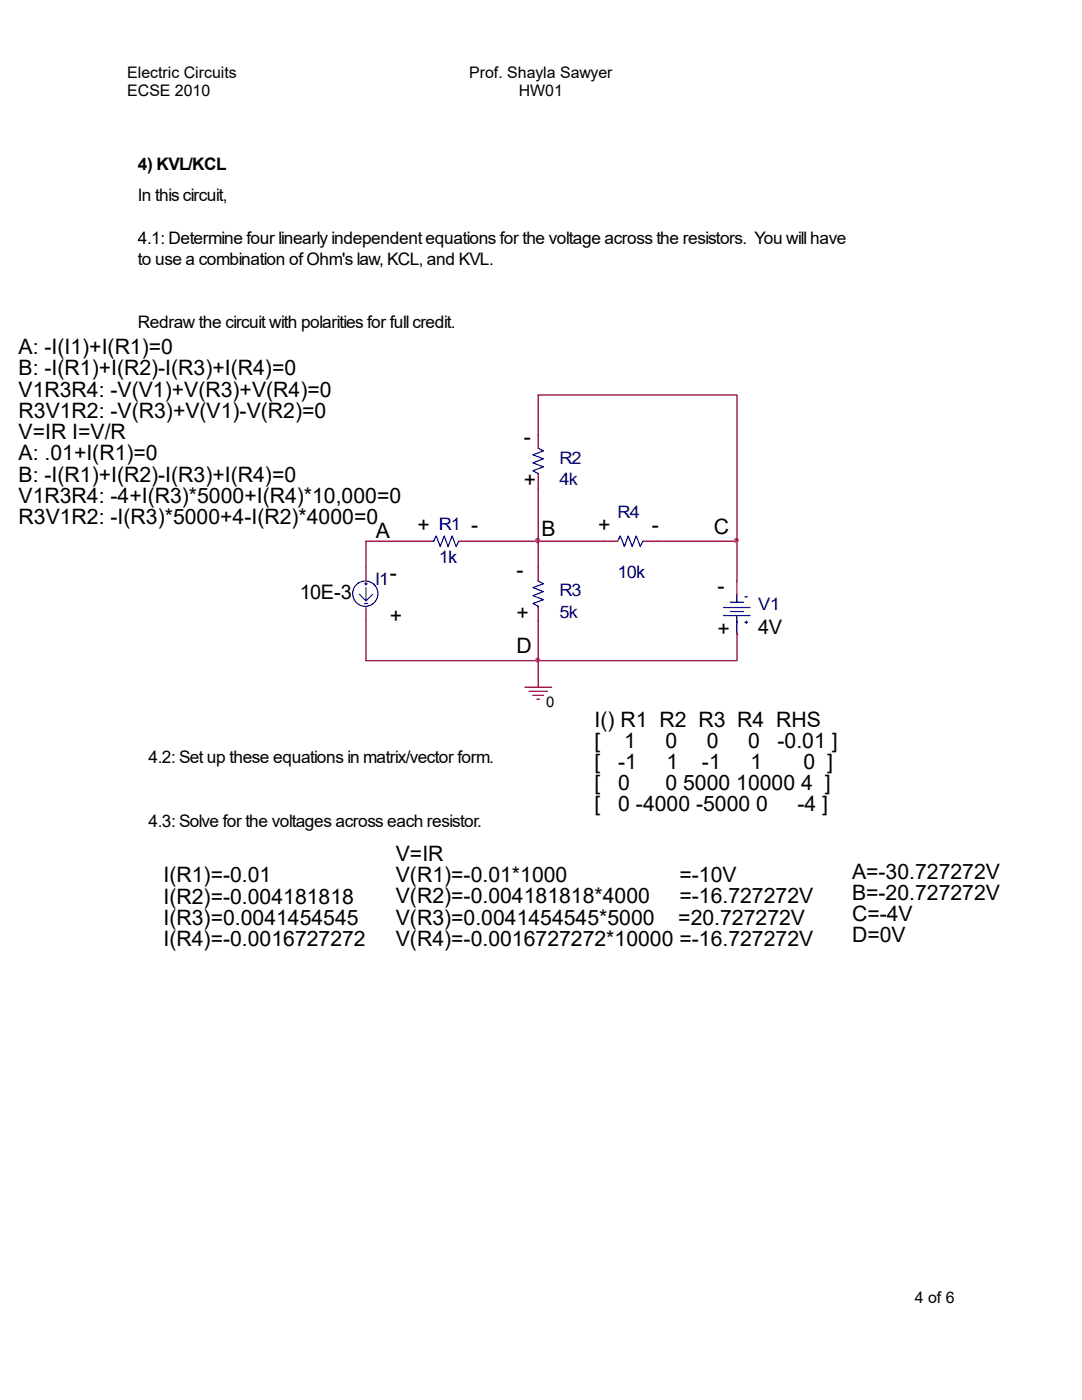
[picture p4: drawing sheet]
<svg xmlns="http://www.w3.org/2000/svg" width="216mm" height="279mm" viewBox="0 0 216 279" stroke-linecap="round" stroke-linejoin="round" font-family="sans-serif">
<defs><g id="words">
<g font-size="4.2">
<text x="3.7" y="70.7">A: -I(I1)+I(R1)=0</text>
<text x="3.7" y="74.9">B: -I(R1)+I(R2)-I(R3)+I(R4)=0</text>
<text x="3.7" y="79.2">V1R3R4: -V(V1)+V(R3)+V(R4)=0</text>
<text x="3.7" y="83.4">R3V1R2: -V(R3)+V(V1)-V(R2)=0</text>
<text x="3.7" y="87.6">V=IR I=V/R</text>
<text x="104.6" y="88.6">-</text>
<text x="3.7" y="91.9">A: .01+I(R1)=0</text>
<text x="3.7" y="96.1">B: -I(R1)+I(R2)-I(R3)+I(R4)=0</text>
<text x="3.7" y="100.3">V1R3R4: -4+I(R3)*5000+I(R4)*10,000=0</text>
<text x="104.6" y="97.1">+</text>
<text x="3.7" y="104.6">R3V1R2: -I(R3)*5000+4-I(R2)*4000=0</text>
<text x="75" y="107.3">A</text>
<text x="83.3" y="106.2">+</text>
<text x="94" y="106.2">-</text>
<text x="108.1" y="106.9">B</text>
<text x="119.3" y="106.2">+</text>
<text x="130" y="106.2">-</text>
<text x="142.4" y="106.6">C</text>
<text x="77.8" y="115.8">-</text>
<text x="103.1" y="115.2">-</text>
<text x="143.2" y="118.4">-</text>
<text x="77.8" y="124.3">+</text>
<text x="103.1" y="123.7">+</text>
<text x="103.1" y="130.4">D</text>
<text x="143.2" y="126.8">+</text>
<text x="118.7" y="145">I() R1 R2 R3 R4 RHS</text>
<text x="118.7" y="149.2">[</text>
<text x="124.5" y="149.2">1</text>
<text x="132.8" y="149.2">0</text>
<text x="141" y="149.2">0</text>
<text x="149.3" y="149.2">0</text>
<text x="155.1" y="149.2">-0.01 ]</text>
<text x="118.7" y="153.5">[</text>
<text x="123.4" y="153.5">-1</text>
<text x="133" y="153.5">1</text>
<text x="140.1" y="153.5">-1</text>
<text x="149.7" y="153.5">1</text>
<text x="160.3" y="153.5">0 ]</text>
<text x="118.7" y="157.7">[</text>
<text x="118.7" y="161.9">[</text>
<text x="123.4" y="157.7">0</text>
<text x="123.4" y="161.9">0 -4000 -5000 0</text>
<text x="132.8" y="157.7">0 5000 10000 4 ]</text>
<text x="159.1" y="161.9">-4 ]</text>
<text x="79" y="171.8">V=IR</text>
<text x="32.6" y="176.1">I(R1)=-0.01</text>
<text x="79" y="176.1">V(R1)=-0.01*1000</text>
<text x="135.6" y="176.1">=-10V</text>
<text x="170" y="175.3">A=-30.727272V</text>
<text x="170" y="179.6">B=-20.727272V</text>
<text x="32.6" y="180.3">I(R2)=-0.004181818</text>
<text x="32.6" y="184.6">I(R3)=0.0041454545</text>
<text x="79" y="180.3">V(R2)=-0.004181818*4000</text>
<text x="79" y="184.5">V(R3)=0.0041454545*5000</text>
<text x="135.3" y="184.5">=20.727272V</text>
<text x="135.6" y="180.3">=-16.727272V</text>
<text x="170" y="183.8">C=-4V</text>
<text x="32.6" y="188.8">I(R4)=-0.0016727272</text>
<text x="79" y="188.8">V(R4)=-0.0016727272*10000 =-16.727272V</text>
<text x="170" y="188">D=0V</text>
</g>
<g font-size="4">
<text x="59.8" y="119.5">10E-3</text>
<text x="151.3" y="126.4">4V</text>
</g>
<g font-size="3.4">
<text x="27.5" y="33.9">4) KVL/KCL</text>
<text x="27.5" y="40.1">In this circuit,</text>
<text x="27.5" y="48.6">4.1: Determine four linearly independent equations for the voltage across the resistors. You will have</text>
<text x="27.5" y="52.8">to use a combination of Ohm's law, KCL, and KVL.</text>
<text x="27.5" y="65.5">Redraw the circuit with polarities for full credit.</text>
<text x="29.6" y="152.3">4.2: Set up these equations in matrix/vector form.</text>
<text x="29.6" y="165">4.3: Solve for the voltages across each resistor.</text>
</g>
<g font-size="3.4" fill="#000080">
<text x="111.6" y="92.5">R2</text>
<text x="111.6" y="96.8">4k</text>
<text x="87.6" y="105.8">R1</text>
<text x="123.2" y="103.4">R4</text>
<text x="87.6" y="112.4">1k</text>
<text x="74.9" y="116.6">I1</text>
<text x="111.6" y="119">R3</text>
<text x="123.2" y="115.3">10k</text>
<text x="111.6" y="123.3">5k</text>
<text x="151.3" y="121.7">V1</text>
</g>
<g font-size="3.2">
<text x="25.4" y="15.6">Electric Circuits</text>
<text x="93.6" y="15.6">Prof. Shayla Sawyer</text>
<text x="25.4" y="19.1">ECSE 2010</text>
<text x="103.5" y="19.1">HW01</text>
<text x="182.5" y="260">4 of 6</text>
</g>
<text font-size="2.9" x="109" y="141.1">0</text>
</g></defs>
<path d="M59.5 76.2v67.5h96.6v-67.2h-96.8" fill="none" stroke="#fff" stroke-width=".79"/>
<g fill="none" stroke="#00f" stroke-width=".25">
<path d="M107.4 89.5l1 .5-2.1 .8 2.1 .8-2.1 .8 2.1 .8-2.1 .7 1.1 .6v.2M72.8 116.5h.5M73 117.3v2.6l-1.3-1.3M73 116.2v.6M74.3 118.6l-1.3 1.3M86.2 108h.3l.5-1 .8 2.1 .8-2.1 .8 2.1 .8-2.1 .8 2.1 .5-1.1M107.4 116l1 .5-2.1 .8 2.1 .8-2.1 .8 2.1 .8-2.1 .7 1.1 .6v.2M123.2 108l.6-1 .8 2.1 .7-2.1 .9 2.1 .8-2.1 .8 2.1 .5-1.1h.2M147 118.6v1.6M148.6 119.1h.6M72.8 120.4h.5M144.4 121.2h5.3"/>
<path d="M144.4 122.9h5.3M145.7 122h2.7M145.7 120.2h2.7M147 122.9v1.3M147 123.9v2.7M148.6 124.2h.6M148.9 123.9v.5"/>
<circle cx="72.9" cy="118.5" r="2.52"/>
</g>
<g fill="none" stroke="#f00" stroke-width=".25">
<path d="M107.4 86.8v2.7M107.4 94.7v2.7M73 113.3v2.7M83.6 108h2.6M91.5 108h2.7M107.4 113.3v2.7M120.6 108h2.6M128.5 108h2.7M147 116v2.6M73 121.2v2.7M104.8 137.2h5.2M105.6 138h3.6"/>
<path d="M106.3 138.8h2.1M107.1 139.5h.6M107.4 121.2v2.7M147 126.6h.1"/>
</g>
<path d="M107.4 86.8v-8h39.6v29.2M107.4 97.4v10.6M83.6 108h-10.6v5.3M94.2 108h13.2M107.4 108h13.2M107.4 108v5.3M131.2 108h15.8M147 108v8M73 123.9v7.9h34.4M107.4 131.8v5.4M107.4 123.9v7.9M147 126.6v5.2h-39.6" fill="none" stroke="#800040" stroke-width=".25"/>
<g fill="#f0f" stroke="#f0f" stroke-width=".25">
<circle cx="107.3" cy="107.9" r=".42"/>
<circle cx="107.3" cy="131.7" r=".41"/>
<circle cx="146.9" cy="107.9" r=".42"/>
</g>
<use href="#words"/>
</svg>
